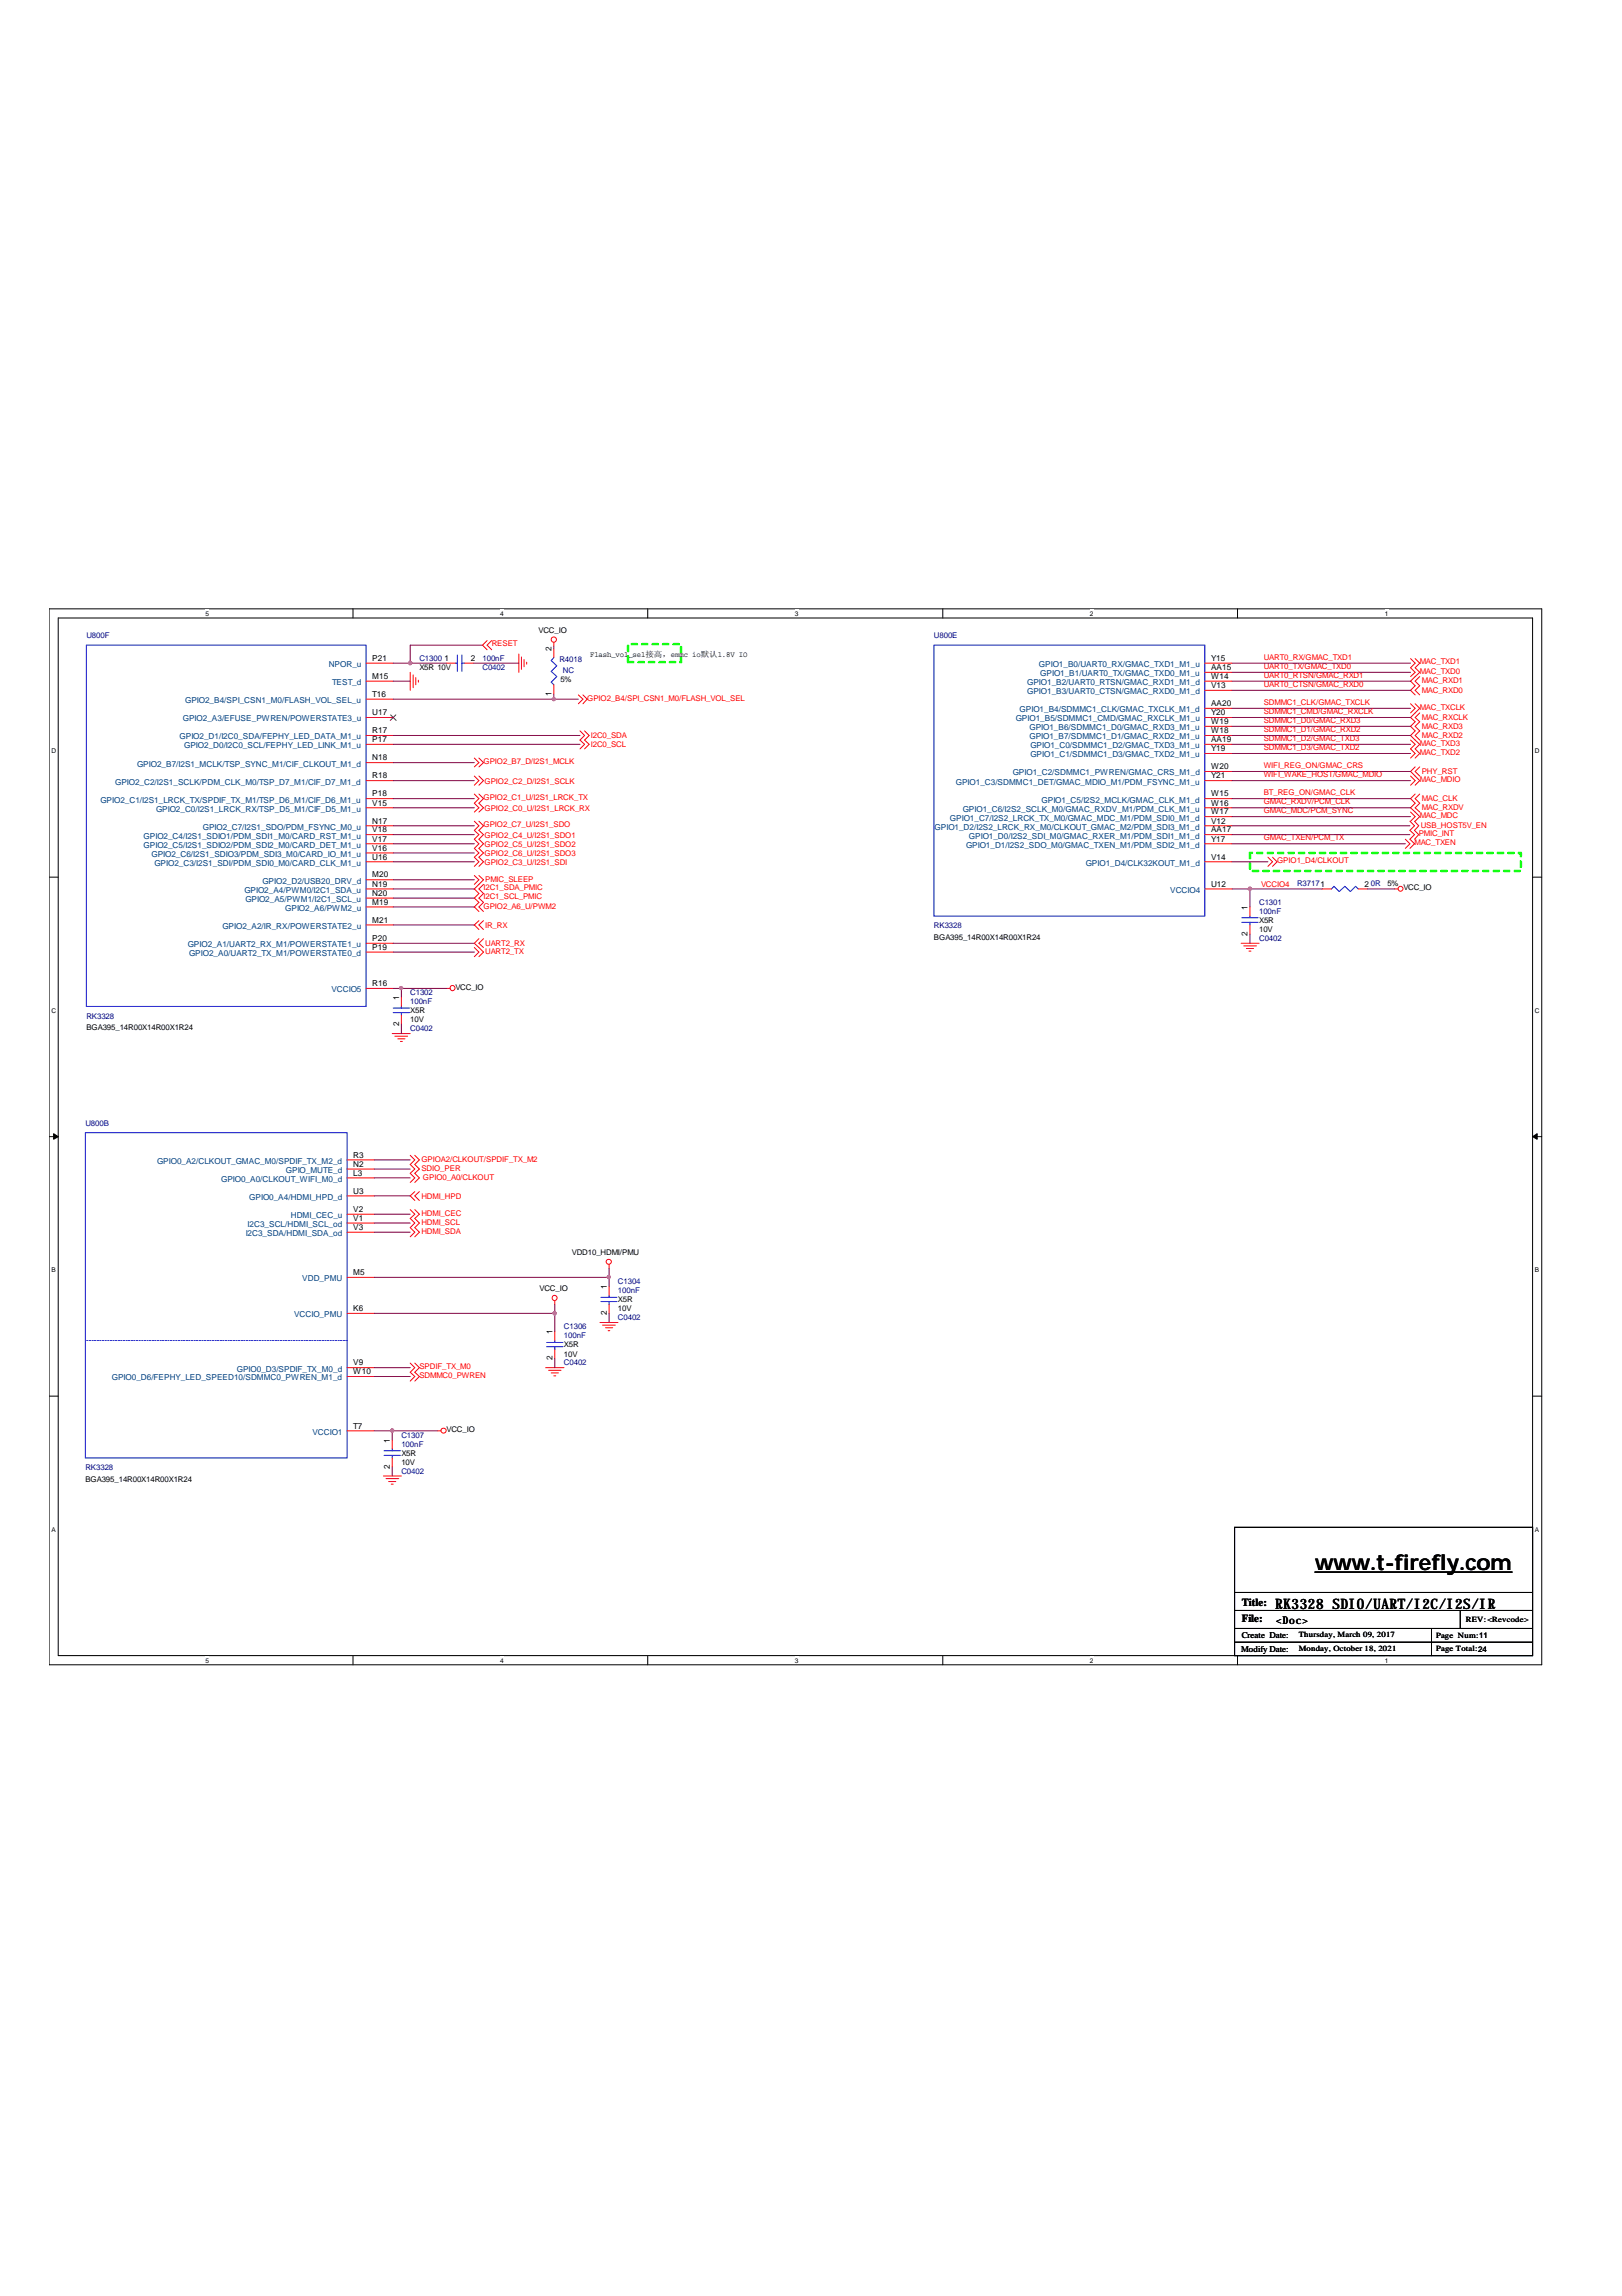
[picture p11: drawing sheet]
<svg xmlns="http://www.w3.org/2000/svg" width="210mm" height="297mm" viewBox="0 0 210 297" stroke-linecap="round" stroke-linejoin="round" font-family="sans-serif">
<defs><g id="words">
<text font-size="2.8" x="170.2" y="203.1">www.t-firefly.com</text>
<text font-size="1.9" x="165" y="208.1">RK3328 SDIO/UART/I2C/I2S/IR</text>
<g font-size="1.4">
<text x="160.7" y="207.8">Title:</text>
<text x="160.7" y="209.9">File:</text>
<text x="165.1" y="210.1">&lt;Doc&gt;</text>
</g>
<g font-size="1.1" fill="#004080">
<text x="42.5" y="86.3">NPOR_u</text>
<text x="43" y="88.6">TEST_d</text>
<text x="132.9" y="88.6">GPIO1_B2/UART0_RTSN/GMAC_RXD1_M1_d</text>
<text x="132.9" y="89.8">GPIO1_B3/UART0_CTSN/GMAC_RXD0_M1_d</text>
<text x="134.5" y="86.3">GPIO1_B0/UART0_RX/GMAC_TXD1_M1_u</text>
<text x="134.6" y="87.5">GPIO1_B1/UART0_TX/GMAC_TXD0_M1_u</text>
<text x="23.2" y="95.7">GPIO2_D1/I2C0_SDA/FEPHY_LED_DATA_M1_u</text>
<text x="23.7" y="93.3">GPIO2_A3/EFUSE_PWREN/POWERSTATE3_u</text>
<text x="24" y="91">GPIO2_B4/SPI_CSN1_M0/FLASH_VOL_SEL_u</text>
<text x="131.4" y="93.3">GPIO1_B5/SDMMC1_CMD/GMAC_RXCLK_M1_u</text>
<text x="132" y="92.1">GPIO1_B4/SDMMC1_CLK/GMAC_TXCLK_M1_d</text>
<text x="133.2" y="94.5">GPIO1_B6/SDMMC1_D0/GMAC_RXD3_M1_u</text>
<text x="133.2" y="95.7">GPIO1_B7/SDMMC1_D1/GMAC_RXD2_M1_u</text>
<text x="14.9" y="101.5">GPIO2_C2/I2S1_SCLK/PDM_CLK_M0/TSP_D7_M1/CIF_D7_M1_d</text>
<text x="17.7" y="99.2">GPIO2_B7/I2S1_MCLK/TSP_SYNC_M1/CIF_CLKOUT_M1_d</text>
<text x="23.8" y="96.8">GPIO2_D0/I2C0_SCL/FEPHY_LED_LINK_M1_u</text>
<text x="123.7" y="101.5">GPIO1_C3/SDMMC1_DET/GMAC_MDIO_M1/PDM_FSYNC_M1_u</text>
<text x="131.1" y="100.3">GPIO1_C2/SDMMC1_PWREN/GMAC_CRS_M1_d</text>
<text x="133.3" y="96.8">GPIO1_C0/SDMMC1_D2/GMAC_TXD3_M1_u</text>
<text x="133.3" y="98">GPIO1_C1/SDMMC1_D3/GMAC_TXD2_M1_u</text>
<text x="13" y="103.8">GPIO2_C1/I2S1_LRCK_TX/SPDIF_TX_M1/TSP_D6_M1/CIF_D6_M1_u</text>
<text x="20.2" y="105">GPIO2_C0/I2S1_LRCK_RX/TSP_D5_M1/CIF_D5_M1_u</text>
<text x="26.2" y="107.3">GPIO2_C7/I2S1_SDO/PDM_FSYNC_M0_u</text>
<text x="120.9" y="107.3">GPIO1_D2/I2S2_LRCK_RX_M0/CLKOUT_GMAC_M2/PDM_SDI3_M1_d</text>
<text x="122.9" y="106.2">GPIO1_C7/I2S2_LRCK_TX_M0/GMAC_MDC_M1/PDM_SDI0_M1_d</text>
<text x="124.6" y="105">GPIO1_C6/I2S2_SCLK_M0/GMAC_RXDV_M1/PDM_CLK_M1_u</text>
<text x="134.8" y="103.8">GPIO1_C5/I2S2_MCLK/GMAC_CLK_M1_d</text>
<text x="18.6" y="109.7">GPIO2_C5/I2S1_SDIO2/PDM_SDI2_M0/CARD_DET_M1_u</text>
<text x="18.6" y="108.5">GPIO2_C4/I2S1_SDIO1/PDM_SDI1_M0/CARD_RST_M1_u</text>
<text x="19.6" y="110.9">GPIO2_C6/I2S1_SDIO3/PDM_SDI3_M0/CARD_IO_M1_u</text>
<text x="20" y="112">GPIO2_C3/I2S1_SDI/PDM_SDI0_M0/CARD_CLK_M1_u</text>
<text x="125" y="109.7">GPIO1_D1/I2S2_SDO_M0/GMAC_TXEN_M1/PDM_SDI2_M1_d</text>
<text x="125.4" y="108.5">GPIO1_D0/I2S2_SDI_M0/GMAC_RXER_M1/PDM_SDI1_M1_d</text>
<text x="140.5" y="112">GPIO1_D4/CLK32KOUT_M1_d</text>
<text x="31.6" y="115.5">GPIO2_A4/PWM0/I2C1_SDA_u</text>
<text x="31.7" y="116.7">GPIO2_A5/PWM1/I2C1_SCL_u</text>
<text x="34" y="114.3">GPIO2_D2/USB20_DRV_d</text>
<text x="36.9" y="117.8">GPIO2_A6/PWM2_u</text>
<text x="151.4" y="115.5">VCCIO4</text>
<text x="24.3" y="122.5">GPIO2_A1/UART2_RX_M1/POWERSTATE1_u</text>
<text x="24.5" y="123.7">GPIO2_A0/UART2_TX_M1/POWERSTATE0_d</text>
<text x="28.8" y="120.2">GPIO2_A2/IR_RX/POWERSTATE2_u</text>
<text x="42.9" y="128.4">VCCIO5</text>
<text x="20.3" y="150.6">GPIO0_A2/CLKOUT_GMAC_M0/SPDIF_TX_M2_d</text>
<text x="28.6" y="152.9">GPIO0_A0/CLKOUT_WIFI_M0_d</text>
<text x="32.3" y="155.2">GPIO0_A4/HDMI_HPD_d</text>
<text x="37" y="151.8">GPIO_MUTE_d</text>
<text x="31.8" y="159.9">I2C3_SDA/HDMI_SDA_od</text>
<text x="32" y="158.7">I2C3_SCL/HDMI_SCL_od</text>
<text x="37.6" y="157.6">HDMI_CEC_u</text>
<text x="39.1" y="165.8">VDD_PMU</text>
<text x="38.1" y="170.4">VCCIO_PMU</text>
<text x="14.5" y="178.6">GPIO0_D6/FEPHY_LED_SPEED10/SDMMC0_PWREN_M1_d</text>
<text x="30.6" y="177.4">GPIO0_D3/SPDIF_TX_M0_d</text>
<text x="40.4" y="185.6">VCCIO1</text>
</g>
<g font-size="1.1">
<text x="48.2" y="85.5">P21</text>
<text x="48.2" y="87.8">M15</text>
<text x="57.5" y="85.5">1</text>
<text x="60.9" y="85.5">2</text>
<text x="71.4" y="90" transform="rotate(-90 71.4 90)">1</text>
<text x="71.4" y="84.3" transform="rotate(-90 71.4 84.3)">2</text>
<text x="156.7" y="85.5">Y15</text>
<text x="156.7" y="86.7">AA15</text>
<text x="156.7" y="87.8">W14</text>
<text x="156.7" y="89">V13</text>
<text x="48.2" y="94.9">R17</text>
<text x="48.2" y="96">P17</text>
<text x="48.2" y="92.5">U17</text>
<text x="48.2" y="90.2">T16</text>
<text x="156.7" y="91.3">AA20</text>
<text x="156.7" y="92.5">Y20</text>
<text x="156.7" y="96">AA19</text>
<text x="156.7" y="93.7">W19</text>
<text x="156.7" y="94.9">W18</text>
<text x="48.2" y="100.7">R18</text>
<text x="48.2" y="98.4">N18</text>
<text x="156.7" y="97.2">Y19</text>
<text x="156.7" y="99.5">W20</text>
<text x="156.7" y="100.7">Y21</text>
<text x="48.2" y="107.7">V18</text>
<text x="48.2" y="106.5">N17</text>
<text x="48.2" y="104.2">V15</text>
<text x="48.2" y="103">P18</text>
<text x="156.7" y="103">W15</text>
<text x="156.7" y="104.2">W16</text>
<text x="156.7" y="106.5">V12</text>
<text x="156.7" y="107.7">AA17</text>
<text x="156.7" y="105.4">W17</text>
<text x="48.2" y="113.5">M20</text>
<text x="48.2" y="111.2">U16</text>
<text x="48.2" y="110.1">V16</text>
<text x="48.2" y="108.9">V17</text>
<text x="156.7" y="108.9">Y17</text>
<text x="156.7" y="111.2">V14</text>
<text x="48.2" y="117">M19</text>
<text x="48.2" y="115.9">N20</text>
<text x="48.2" y="114.7">N19</text>
<text x="48.2" y="119.4">M21</text>
<text x="156.7" y="114.7">U12</text>
<text x="161.5" y="117.7" transform="rotate(-90 161.5 117.7)">1</text>
<text x="176.6" y="114.7">2</text>
<text x="48.2" y="121.7">P20</text>
<text x="48.2" y="122.9">P19</text>
<text x="161.5" y="121.1" transform="rotate(-90 161.5 121.1)">2</text>
<text x="48.2" y="127.6">R16</text>
<text x="51.6" y="129.4" transform="rotate(-90 51.6 129.4)">1</text>
<text x="51.6" y="132.7" transform="rotate(-90 51.6 132.7)">2</text>
<text x="45.7" y="149.8">R3</text>
<text x="45.7" y="150.9">N2</text>
<text x="45.7" y="152.1">L3</text>
<text x="45.7" y="154.4">U3</text>
<text x="45.7" y="157.9">V1</text>
<text x="45.7" y="156.8">V2</text>
<text x="45.7" y="159.1">V3</text>
<text x="45.7" y="165">M5</text>
<text x="78.5" y="166.8" transform="rotate(-90 78.5 166.8)">1</text>
<text x="45.7" y="169.6">K6</text>
<text x="71.5" y="172.6" transform="rotate(-90 71.5 172.6)">1</text>
<text x="78.5" y="170.2" transform="rotate(-90 78.5 170.2)">2</text>
<text x="45.7" y="176.6">V9</text>
<text x="45.7" y="177.8">W10</text>
<text x="71.5" y="176" transform="rotate(-90 71.5 176)">2</text>
<text x="45.7" y="184.8">T7</text>
<text x="50.5" y="190" transform="rotate(-90 50.5 190)">2</text>
<text x="50.5" y="186.6" transform="rotate(-90 50.5 186.6)">1</text>
<text x="160.6" y="213.7">Modify Date:</text>
<text x="160.7" y="211.9">Create Date:</text>
</g>
<g font-size="1" fill="#000080">
<text x="11.2" y="82.6">U800F</text>
<text x="120.9" y="82.6">U800E</text>
<text x="54.3" y="85.5">C1300</text>
<text x="62.4" y="85.5">100nF</text>
<text x="62.4" y="86.7">C0402</text>
<text x="72.4" y="85.6">R4018</text>
<text x="72.9" y="87">NC</text>
<text x="162.9" y="117.1">C1301</text>
<text x="162.9" y="118.2">100nF</text>
<text x="167.9" y="114.6">R37171</text>
<text x="177.4" y="114.6">0R</text>
<text x="120.9" y="120.1">RK3328</text>
<text x="162.9" y="121.7">C0402</text>
<text x="11.2" y="131.8">RK3328</text>
<text x="53.1" y="128.8">C1302</text>
<text x="53.1" y="129.9">100nF</text>
<text x="53.1" y="133.4">C0402</text>
<text x="11" y="145.7">U800B</text>
<text x="80" y="166.1">C1304</text>
<text x="80" y="167.3">100nF</text>
<text x="73" y="172">C1306</text>
<text x="73" y="173.1">100nF</text>
<text x="80" y="170.8">C0402</text>
<text x="73" y="176.6">C0402</text>
<text x="51.9" y="186">C1307</text>
<text x="11" y="190.2">RK3328</text>
<text x="51.9" y="187.2">100nF</text>
<text x="51.9" y="190.7">C0402</text>
</g>
<g font-size="1" fill="#f00">
<text x="63.6" y="83.6">RESET</text>
<text x="163.5" y="86.5">UART0_TX/GMAC_TXD0</text>
<text x="163.5" y="85.3">UART0_RX/GMAC_TXD1</text>
<text x="163.5" y="87.7">UART0_RTSN/GMAC_RXD1</text>
<text x="163.5" y="88.8">UART0_CTSN/GMAC_RXD0</text>
<text x="183.7" y="87.2">MAC_TXD0</text>
<text x="183.7" y="86">MAC_TXD1</text>
<text x="184" y="88.4">MAC_RXD1</text>
<text x="184" y="89.6">MAC_RXD0</text>
<text x="76" y="90.7">GPIO2_B4/SPI_CSN1_M0/FLASH_VOL_SEL</text>
<text x="76.5" y="95.4">I2C0_SDA</text>
<text x="163.5" y="91.2">SDMMC1_CLK/GMAC_TXCLK</text>
<text x="163.5" y="93.5">SDMMC1_D0/GMAC_RXD3</text>
<text x="163.5" y="95.8">SDMMC1_D2/GMAC_TXD3</text>
<text x="163.5" y="92.4">SDMMC1_CMD/GMAC_RXCLK</text>
<text x="163.5" y="94.7">SDMMC1_D1/GMAC_RXD2</text>
<text x="183.7" y="91.8">MAC_TXCLK</text>
<text x="184" y="94.3">MAC_RXD3</text>
<text x="184" y="93.1">MAC_RXCLK</text>
<text x="184" y="95.4">MAC_RXD2</text>
<text x="62.6" y="98.8">GPIO2_B7_D/I2S1_MCLK</text>
<text x="62.7" y="101.4">GPIO2_C2_D/I2S1_SCLK</text>
<text x="76.5" y="96.6">I2C0_SCL</text>
<text x="163.5" y="99.3">WIFI_REG_ON/GMAC_CRS</text>
<text x="163.5" y="100.5">WIFI_WAKE_HOST/GMAC_MDIO</text>
<text x="163.5" y="97">SDMMC1_D3/GMAC_TXD2</text>
<text x="183.7" y="96.5">MAC_TXD3</text>
<text x="183.7" y="97.6">MAC_TXD2</text>
<text x="183.7" y="101.2">MAC_MDIO</text>
<text x="184" y="100.1">PHY_RST</text>
<text x="62.6" y="103.5">GPIO2_C1_U/I2S1_LRCK_TX</text>
<text x="62.6" y="107">GPIO2_C7_U/I2S1_SDO</text>
<text x="62.7" y="104.9">GPIO2_C0_U/I2S1_LRCK_RX</text>
<text x="163.5" y="102.9">BT_REG_ON/GMAC_CLK</text>
<text x="163.5" y="105.2">GMAC_MDC/PCM_SYNC</text>
<text x="163.5" y="104">GMAC_RXDV/PCM_CLK</text>
<text x="183.7" y="105.9">MAC_MDC</text>
<text x="183.9" y="107.1">USB_HOST5V_EN</text>
<text x="184" y="103.6">MAC_CLK</text>
<text x="184" y="104.8">MAC_RXDV</text>
<text x="62.7" y="108.4">GPIO2_C4_U/I2S1_SDO1</text>
<text x="62.7" y="110.8">GPIO2_C6_U/I2S1_SDO3</text>
<text x="62.7" y="109.6">GPIO2_C5_U/I2S1_SDO2</text>
<text x="62.7" y="111.9">GPIO2_C3_U/I2S1_SDI</text>
<text x="163.5" y="108.7">GMAC_TXEN/PCM_TX</text>
<text x="165.3" y="111.7">GPIO1_D4/CLKOUT</text>
<text x="183" y="109.3">MAC_TXEN</text>
<text x="183.6" y="108.2">PMIC_INT</text>
<text x="62.6" y="117.5">GPIO2_A6_U/PWM2</text>
<text x="62.6" y="116.4">I2C1_SCL_PMIC</text>
<text x="62.6" y="115.2">I2C1_SDA_PMIC</text>
<text x="62.8" y="114.2">PMIC_SLEEP</text>
<text x="163.2" y="114.8">VCCIO4</text>
<text x="62.8" y="122.3">UART2_RX</text>
<text x="62.8" y="123.5">UART2_TX</text>
<text x="62.8" y="120">IR_RX</text>
<text x="54.5" y="151.5">SDIO_PER</text>
<text x="54.5" y="155.1">HDMI_HPD</text>
<text x="54.5" y="150.4">GPIOA2/CLKOUT/SPDIF_TX_M2</text>
<text x="54.7" y="152.6">GPIO0_A0/CLKOUT</text>
<text x="54.5" y="158.5">HDMI_SCL</text>
<text x="54.5" y="159.7">HDMI_SDA</text>
<text x="54.5" y="157.4">HDMI_CEC</text>
<text x="54.3" y="178.3">SDMMC0_PWREN</text>
<text x="54.3" y="177.1">SPDIF_TX_M0</text>
</g>
<g font-size="1">
<text x="69.7" y="81.9">VCC_IO</text>
<text x="54.3" y="86.7">X5R 10V</text>
<text x="72.5" y="88.2">5%</text>
<text x="76.4" y="85">Flash_vol_sel接高，emmc io默认1.8V IO</text>
<text x="162.9" y="119.4">X5R</text>
<text x="179.5" y="114.6">5%</text>
<text x="181.6" y="115.2">VCC_IO</text>
<text x="120.9" y="121.6">BGA395_14R00X14R00X1R24</text>
<text x="162.9" y="120.6">10V</text>
<text x="53.1" y="131.1">X5R</text>
<text x="58.9" y="128">VCC_IO</text>
<text x="11.2" y="133.3">BGA395_14R00X14R00X1R24</text>
<text x="53.1" y="132.2">10V</text>
<text x="69.8" y="167.1">VCC_IO</text>
<text x="74" y="162.4">VDD10_HDMI/PMU</text>
<text x="80" y="168.5">X5R</text>
<text x="80" y="169.7">10V</text>
<text x="73" y="174.3">X5R</text>
<text x="73" y="175.5">10V</text>
<text x="57.8" y="185.3">VCC_IO</text>
<text x="11" y="191.7">BGA395_14R00X14R00X1R24</text>
<text x="51.9" y="188.3">X5R</text>
<text x="51.9" y="189.5">10V</text>
<text x="189.7" y="209.8">REV:&lt;Revcode&gt;</text>
<text x="168.1" y="211.8">Thursday, March 09, 2017</text>
<text x="168.1" y="213.6">Monday, October 18, 2021</text>
<text x="185.8" y="211.9">Page Num:11</text>
<text x="185.8" y="213.6">Page Total:24</text>
</g>
<g font-size=".8">
<text x="26.6" y="79.7">5</text>
<text x="64.7" y="79.7">4</text>
<text x="102.9" y="79.7">3</text>
<text x="141.1" y="79.7">2</text>
<text x="179.2" y="79.7">1</text>
<text x="6.6" y="97.5">D</text>
<text x="198.6" y="97.5">D</text>
<text x="6.6" y="131">C</text>
<text x="198.6" y="131">C</text>
<text x="6.6" y="164.6">B</text>
<text x="198.6" y="164.6">B</text>
<text x="6.6" y="198.1">A</text>
<text x="198.6" y="198.1">A</text>
<text x="26.6" y="215.1">5</text>
<text x="64.7" y="215.1">4</text>
<text x="102.9" y="215.1">3</text>
<text x="141.1" y="215.1">2</text>
<text x="179.2" y="215.1">1</text>
</g>
</g></defs>
<path d="M6.3 78.8h193.2v136.6h-193.2zM7.5 80h190.8v134.2h-190.8z" fill="none" stroke="#000" stroke-width=".13"/>
<g fill="#fff">
<path d="M26.6 78.9h.5v.9h-.5z"/>
<path d="M26.6 214.3h.5v1h-.5z"/>
</g>
<path d="M45.7 78.8v1.2M45.7 214.2v1.2" fill="none" stroke="#000" stroke-width=".13"/>
<g fill="#fff">
<path d="M64.7 78.9h.5v.9h-.5z"/>
<path d="M64.7 214.3h.5v1h-.5z"/>
</g>
<path d="M83.8 78.8v1.2M83.8 214.2v1.2" fill="none" stroke="#000" stroke-width=".13"/>
<g fill="#fff">
<path d="M102.9 78.9h.4v.9h-.4z"/>
<path d="M102.9 214.3h.4v1h-.4z"/>
</g>
<path d="M122 78.8v1.2M122 214.2v1.2" fill="none" stroke="#000" stroke-width=".13"/>
<g fill="#fff">
<path d="M141.1 78.9h.4v.9h-.4z"/>
<path d="M141.1 214.3h.4v1h-.4z"/>
</g>
<path d="M160.1 78.8v1.2M160.1 214.2v1.2" fill="none" stroke="#000" stroke-width=".13"/>
<g fill="#fff">
<path d="M179.2 78.9h.5v.9h-.5z"/>
<path d="M179.2 214.3h.5v1h-.5z"/>
<path d="M6.6 96.7h.6v.9h-.6z"/>
<path d="M198.6 96.7h.6v.9h-.6z"/>
<path d="M6.6 130.2h.6v1h-.6z"/>
<path d="M198.6 130.2h.6v1h-.6z"/>
</g>
<path d="M6.3 113.5h1.2M198.3 113.5h1.2" fill="none" stroke="#000" stroke-width=".13"/>
<g fill="#fff">
<path d="M6.6 163.8h.6v.9h-.6z"/>
<path d="M198.6 163.8h.6v.9h-.6z"/>
</g>
<path d="M6.3 147.1h1.2M198.3 147.1h1.2" fill="none" stroke="#000" stroke-width=".13"/>
<g fill="#000" stroke="#000" stroke-width=".13">
<path d="M6.9 146.7l.6 .4-.6 .3z" fill-rule="evenodd"/>
<path d="M198.3 147.1l.6-.4v.7z" fill-rule="evenodd"/>
</g>
<g fill="#fff">
<path d="M6.6 197.3h.6v1h-.6z"/>
<path d="M198.6 197.3h.6v1h-.6z"/>
</g>
<path d="M6.3 180.6h1.2M159.8 197.6h38.5v16.6h-38.5zM198.3 180.6h1.2M159.8 206h38.5M159.8 208.4h38.5M159.8 210.7h38.5M159.8 212.5h38.5M185.3 210.7v3.5M189 208.4v2.3" fill="none" stroke="#000" stroke-width=".13"/>
<path d="M81.3 83.3h6.8v2.4h-6.8zM161.8 110.3h35v2.4h-35z" fill="none" stroke="#0f0" stroke-width=".34" stroke-dasharray=".7 .7"/>
<g fill="none" stroke="#f00" stroke-width=".13">
<path d="M47.4 85.8h3.5M47.4 95.2h3.5M47.4 96.3h3.5M47.4 92.8h3.5M47.4 98.7h3.5M47.4 90.5h3.5M47.4 88.1h3.5M53.1 87v2.3M53.5 87.3v1.7M53.8 87.7v.9M54.1 88v.3M57.8 85.8h1.1"/>
<path d="M60.1 85.8h1.2M61.4 98.1l.6 .6-.6 .5M62 98.1l.6 .6-.6 .5M63 82.9l-.6 .6 .6 .6M63.6 82.9l-.6 .6 .6 .6M67.1 84.6v2.4M67.5 85v1.6M67.8 85.3v1M68.2 85.7v.2M71.7 83.1v.5M71.7 83.9v1.2M71.7 88.6v1.2"/>
<path d="M74.8 89.9l.6 .6-.6 .5M75.1 94.6l.5 .6-.5 .5 .5 .6-.5 .6M75.4 89.9l.6 .6-.6 .5M75.6 94.6l.6 .6-.6 .5 .6 .6-.6 .6M155.9 85.8h3.5M155.9 95.2h3.5M155.9 96.3h3.5M155.9 92.8h3.5M155.9 88.1h3.5M155.9 87h3.5M155.9 89.3h3.5M155.9 91.6h3.5"/>
<path d="M155.9 94h3.5M155.9 97.5h3.5M155.9 99.8h3.5M182.5 95.7l.6 .6-.6 .6 .6 .6-.6 .6M182.5 85.2l.6 .6-.6 .6 .6 .6-.6 .5M182.5 91l.6 .6-.6 .6M183.1 85.2l.6 .6-.6 .6 .6 .6-1.2 1.1 .6 .6-.6 .6 .6 .6M183.1 91l.6 .6-1.2 1.2 .6 .6-.6 .6 .6 .6-.6 .6 1.2 1.1-.6 .6 .6 .6-.6 .6M183.1 99.2l-.6 .6 1.2 1.2-.6 .6M183.7 87.5l-.6 .6 .6 .6-.6 .6 .6 .6M183.7 92.2l-.6 .6 .6 .6-.6 .6 .6 .6-.6 .6 .6 .5M183.7 99.2l-.6 .6 .6 .6"/>
<path d="M47.4 115h3.5M47.4 113.8h3.5M47.4 111.5h3.5M47.4 110.3h3.5M47.4 109.2h3.5M47.4 108h3.5M47.4 106.8h3.5M47.4 101h3.5M47.4 104.5h3.5M47.4 103.3h3.5M47.4 117.3h3.5M47.4 116.2h3.5"/>
<path d="M47.4 119.7h3.5M61.4 113.3l.6 .5-.6 .6M61.4 102.7l.6 .6-.6 .6 .6 .6-.6 .6M61.4 106.2l.6 .6-.6 .6 .6 .6-.6 .6 .6 .6-.6 .6 .6 .5-.6 .6 .6 .6-.6 .6M61.4 100.4l.6 .6-.6 .6M62 119.1l-.6 .6 .6 .6M62 113.3l.6 .5-1.2 1.2 .6 .6-.6 .6 .6 .5-.6 .6 .6 .6M62 102.7l.6 .6-.6 .6 .6 .6-.6 .6M62 106.2l.6 .6-.6 .6 .6 .6-.6 .6 .6 .6-.6 .6 .6 .5-.6 .6 .6 .6-.6 .6M62 100.4l.6 .6-.6 .6M62.6 119.1l-.6 .6 .6 .6M62.6 114.4l-.6 .6 .6 .6-.6 .6 .6 .5-.6 .6 .6 .6"/>
<path d="M155.9 115h3.5M155.9 111.5h3.5M155.9 109.2h3.5M155.9 108h3.5M155.9 106.8h3.5M155.9 101h3.5M155.9 104.5h3.5M155.9 103.3h3.5M155.9 105.6h3.5M161.8 117.3v1.2M161.8 119.7v1.1M164.1 110.9l.6 .6-.6 .6"/>
<path d="M164.7 110.9l.6 .6-.6 .6M171.1 115h1.2M175.8 115h1.2M180.5 115h.4M181.9 108.6l.6 .6-.6 .6M182.5 106.2l.5 .6-.5 .6 .5 .6-.5 .6 .5 .6-.5 .6M182.5 105.1l.6 .5-.6 .6M182.5 100.4l.6 .6-.6 .6M183 106.2l.6 .6-.6 .6 .6 .6-.6 .6M183.1 102.7l-.6 .6 .6 .6-.6 .6 1.2 1.1-.6 .6M183.7 102.7l-.6 .6 .6 .6-.6 .6 .6 .6M47.4 122h3.5"/>
<path d="M47.4 127.9h3.5M47.4 123.2h3.5M50.8 133.7h2.3M51.1 134.1h1.6M51.5 134.4h.9M51.8 134.7h.3M51.9 129v1.2M51.9 131.3v1.2M57.8 127.9h.5M61.4 122.6l.6 .6-.6 .6M62 121.4l-.6 .6 1.2 1.2-.6 .6M62.6 121.4l-.6 .6 .6 .6"/>
<path d="M160.6 122h2.3M161 122.4h1.6M161.3 122.7h.9M161.6 123h.3M44.9 150.1h3.5M44.9 151.2h3.5M44.9 152.4h3.5M44.9 154.7h3.5M44.9 157.1h3.5M44.9 158.2h3.5M44.9 159.4h3.5M53.1 156.5l.6 .6-.6 .5 .6 .6-.6 .6 .6 .6-.6 .6"/>
<path d="M53.1 149.5l.6 .6-.6 .6 .6 .5-.6 .6 .6 .6-.6 .6M53.7 156.5l.6 .6-.6 .5 .6 .6-.6 .6 .6 .6-.6 .6M53.7 149.5l.6 .6-.6 .6 .6 .5-.6 .6 .6 .6-.6 .6M53.7 154.2l-.6 .5 .6 .6M54.3 154.2l-.6 .5 .6 .6M44.9 176.9h3.5M44.9 169.9h3.5M44.9 178.1h3.5M44.9 165.3h3.5M53.1 176.3l.6 .6-.6 .6 .6 .6-.6 .6M53.7 176.3l.6 .6-.6 .6 .6 .6-.6 .6M70.6 176.9h2.4"/>
<path d="M71 177.3h1.6M71.3 177.6h1M71.7 178h.2M71.8 168.3v.5M71.8 172.2v1.2M71.8 174.6v1.2M77.6 171.1h2.4M78 171.4h1.6M78.4 171.8h.9M78.7 172.2h.2M78.8 163.6v.5M78.8 166.4v1.2"/>
<path d="M78.8 168.8v1.1M44.9 185.1h3.5M49.6 191h2.3M50 191.3h1.6M50.3 191.7h.9M50.6 192h.3M50.8 186.3v1.1M50.8 188.6v1.2M56.6 185.1h.5"/>
<circle cx="71.7" cy="82.7" r=".34"/>
<circle cx="181.2" cy="115" r=".32"/>
<circle cx="58.6" cy="127.8" r=".33"/>
<circle cx="71.8" cy="167.9" r=".33"/>
<circle cx="78.8" cy="163.2" r=".33"/>
<circle cx="57.4" cy="185.1" r=".33"/>
</g>
<path d="M170.2 203.4h25.5" fill="none" stroke="#000" stroke-width=".18"/>
<g fill="none" stroke="#00f" stroke-width=".13">
<path d="M11.2 83.5h36.2v46.7h-36.2zM58.9 85.8h.3M59.2 84.7v2.2M59.8 85.8h.3M59.8 84.7v2.2M71.7 85.1l-.4 .4 .8 .6-.8 .8 .8 .6-.8 .8 .4 .3M120.9 83.5h35v35h-35zM160.7 119.3h2.1M160.7 118.7h2.1M161.8 118.5v.2M161.8 119.3v.4M172.3 115l.3-.3 .7 .6 .7-.6 .8 .6 .6-.6 .4 .3"/>
<path d="M50.9 131h2.1M50.9 130.4h2.1M51.9 130.2v.2M51.9 131v.3M11 146.5h33.9v42.1h-33.9zM70.7 174.2h2.2M70.7 173.7h2.2M71.8 173.4v.3M71.8 174.2v.4M77.8 168.4h2M77.8 167.8h2M78.8 167.6v.2"/>
<path d="M78.8 168.4v.4M49.7 188.3h2.1M49.7 187.7h2.1M50.8 187.4v.3M50.8 188.3v.3"/>
</g>
<path d="M44.9 173.4h-33.9" fill="none" stroke="#00f" stroke-width=".13" stroke-dasharray=".2 .2"/>
<path d="M50.5 92.5l.8 .7M51.2 92.5l-.7 .7" fill="none" stroke="#804000" stroke-width=".13"/>
<g fill="none" stroke="#800040" stroke-width=".13">
<path d="M50.9 85.8h6.9M50.9 88.1h2.2M50.9 90.5h23.9M50.9 98.7h10.5M50.9 96.3h24.2M50.9 95.2h24.2M61.3 85.8h5.8M62.4 83.5h-9.3v2.3M71.7 83.6v.3M71.7 89.8v.7M159.4 85.8h23.1M159.4 88.1h23.1"/>
<path d="M159.4 99.8h23.1M159.4 87h23.1M159.4 89.3h23.1M159.4 91.6h23.1M159.4 94h23.1M159.4 96.3h23.1M159.4 97.5h23.1M159.4 92.8h23.1M159.4 95.2h23.1M50.9 115h10.5M50.9 119.7h10.5M50.9 116.2h10.5"/>
<path d="M50.9 113.8h10.5M50.9 117.3h10.5M50.9 104.5h10.5M50.9 103.3h10.5M50.9 108h10.5M50.9 106.8h10.5M50.9 101h10.5M50.9 110.3h10.5M50.9 109.2h10.5M50.9 111.5h10.5M159.4 115h11.7M159.4 104.5h23.1"/>
<path d="M159.4 103.3h23.1M159.4 108h23.1M159.4 106.8h23.1M159.4 101h23.1M159.4 109.2h22.5M159.4 111.5h4.7M159.4 105.6h23.1M161.8 115v2.3M177 115h3.5M50.9 122h10.5M50.9 123.2h10.5M50.9 127.9h6.9"/>
<path d="M51.9 127.9v1.1M51.9 132.5v1.2M161.8 120.8v1.2M48.4 157.1h4.7M48.4 154.7h4.7M48.4 151.2h4.7M48.4 159.4h4.7M48.4 158.2h4.7M48.4 150.1h4.7M48.4 152.4h4.7M48.4 165.3h30.4M48.4 169.9h23.4"/>
<path d="M48.4 178.1h4.7M48.4 176.9h4.7M71.8 168.8v3.4M71.8 175.8v1.1M78.8 164.1v2.3M78.8 169.9v1.2M48.4 185.1h8.2M50.8 185.1v1.2M50.8 189.8v1.2"/>
</g>
<g fill="#f0f" stroke="#f0f" stroke-width=".13">
<path d="M52.9 85.6h.3l.1 .2-.1 .1-.1 .1-.2-.1z" fill-rule="evenodd"/>
<path d="M51.7 127.7h.3l.1 .1-.1 .2h-.1h-.2z" fill-rule="evenodd"/>
<path d="M71.5 90.3h.3l.1 .2-.1 .1-.1 .1-.2-.1z" fill-rule="evenodd"/>
<path d="M50.6 184.9h.3l.1 .2-.1 .1-.1 .1-.2-.1z" fill-rule="evenodd"/>
<path d="M78.6 165.1h.3l.1 .1-.1 .2h-.1h-.2z" fill-rule="evenodd"/>
<path d="M71.6 169.8h.3l.1 .1-.1 .1-.1 .1-.2-.1z" fill-rule="evenodd"/>
<path d="M161.6 114.8h.3l.1 .2-.1 .1-.1 .1-.2-.1z" fill-rule="evenodd"/>
<path d="M52.9 85.6h.3l.1 .2-.1 .1-.1 .1-.2-.1z" fill-rule="evenodd"/>
<path d="M51.7 127.7h.3l.1 .1-.1 .2h-.1h-.2z" fill-rule="evenodd"/>
<path d="M71.5 90.3h.3l.1 .2-.1 .1-.1 .1-.2-.1z" fill-rule="evenodd"/>
<path d="M50.6 184.9h.3l.1 .2-.1 .1-.1 .1-.2-.1z" fill-rule="evenodd"/>
<path d="M78.6 165.1h.3l.1 .1-.1 .2h-.1h-.2z" fill-rule="evenodd"/>
<path d="M71.6 169.8h.3l.1 .1-.1 .1-.1 .1-.2-.1z" fill-rule="evenodd"/>
<path d="M161.6 114.8h.3l.1 .2-.1 .1-.1 .1-.2-.1z" fill-rule="evenodd"/>
</g>
<use href="#words"/>
</svg>
